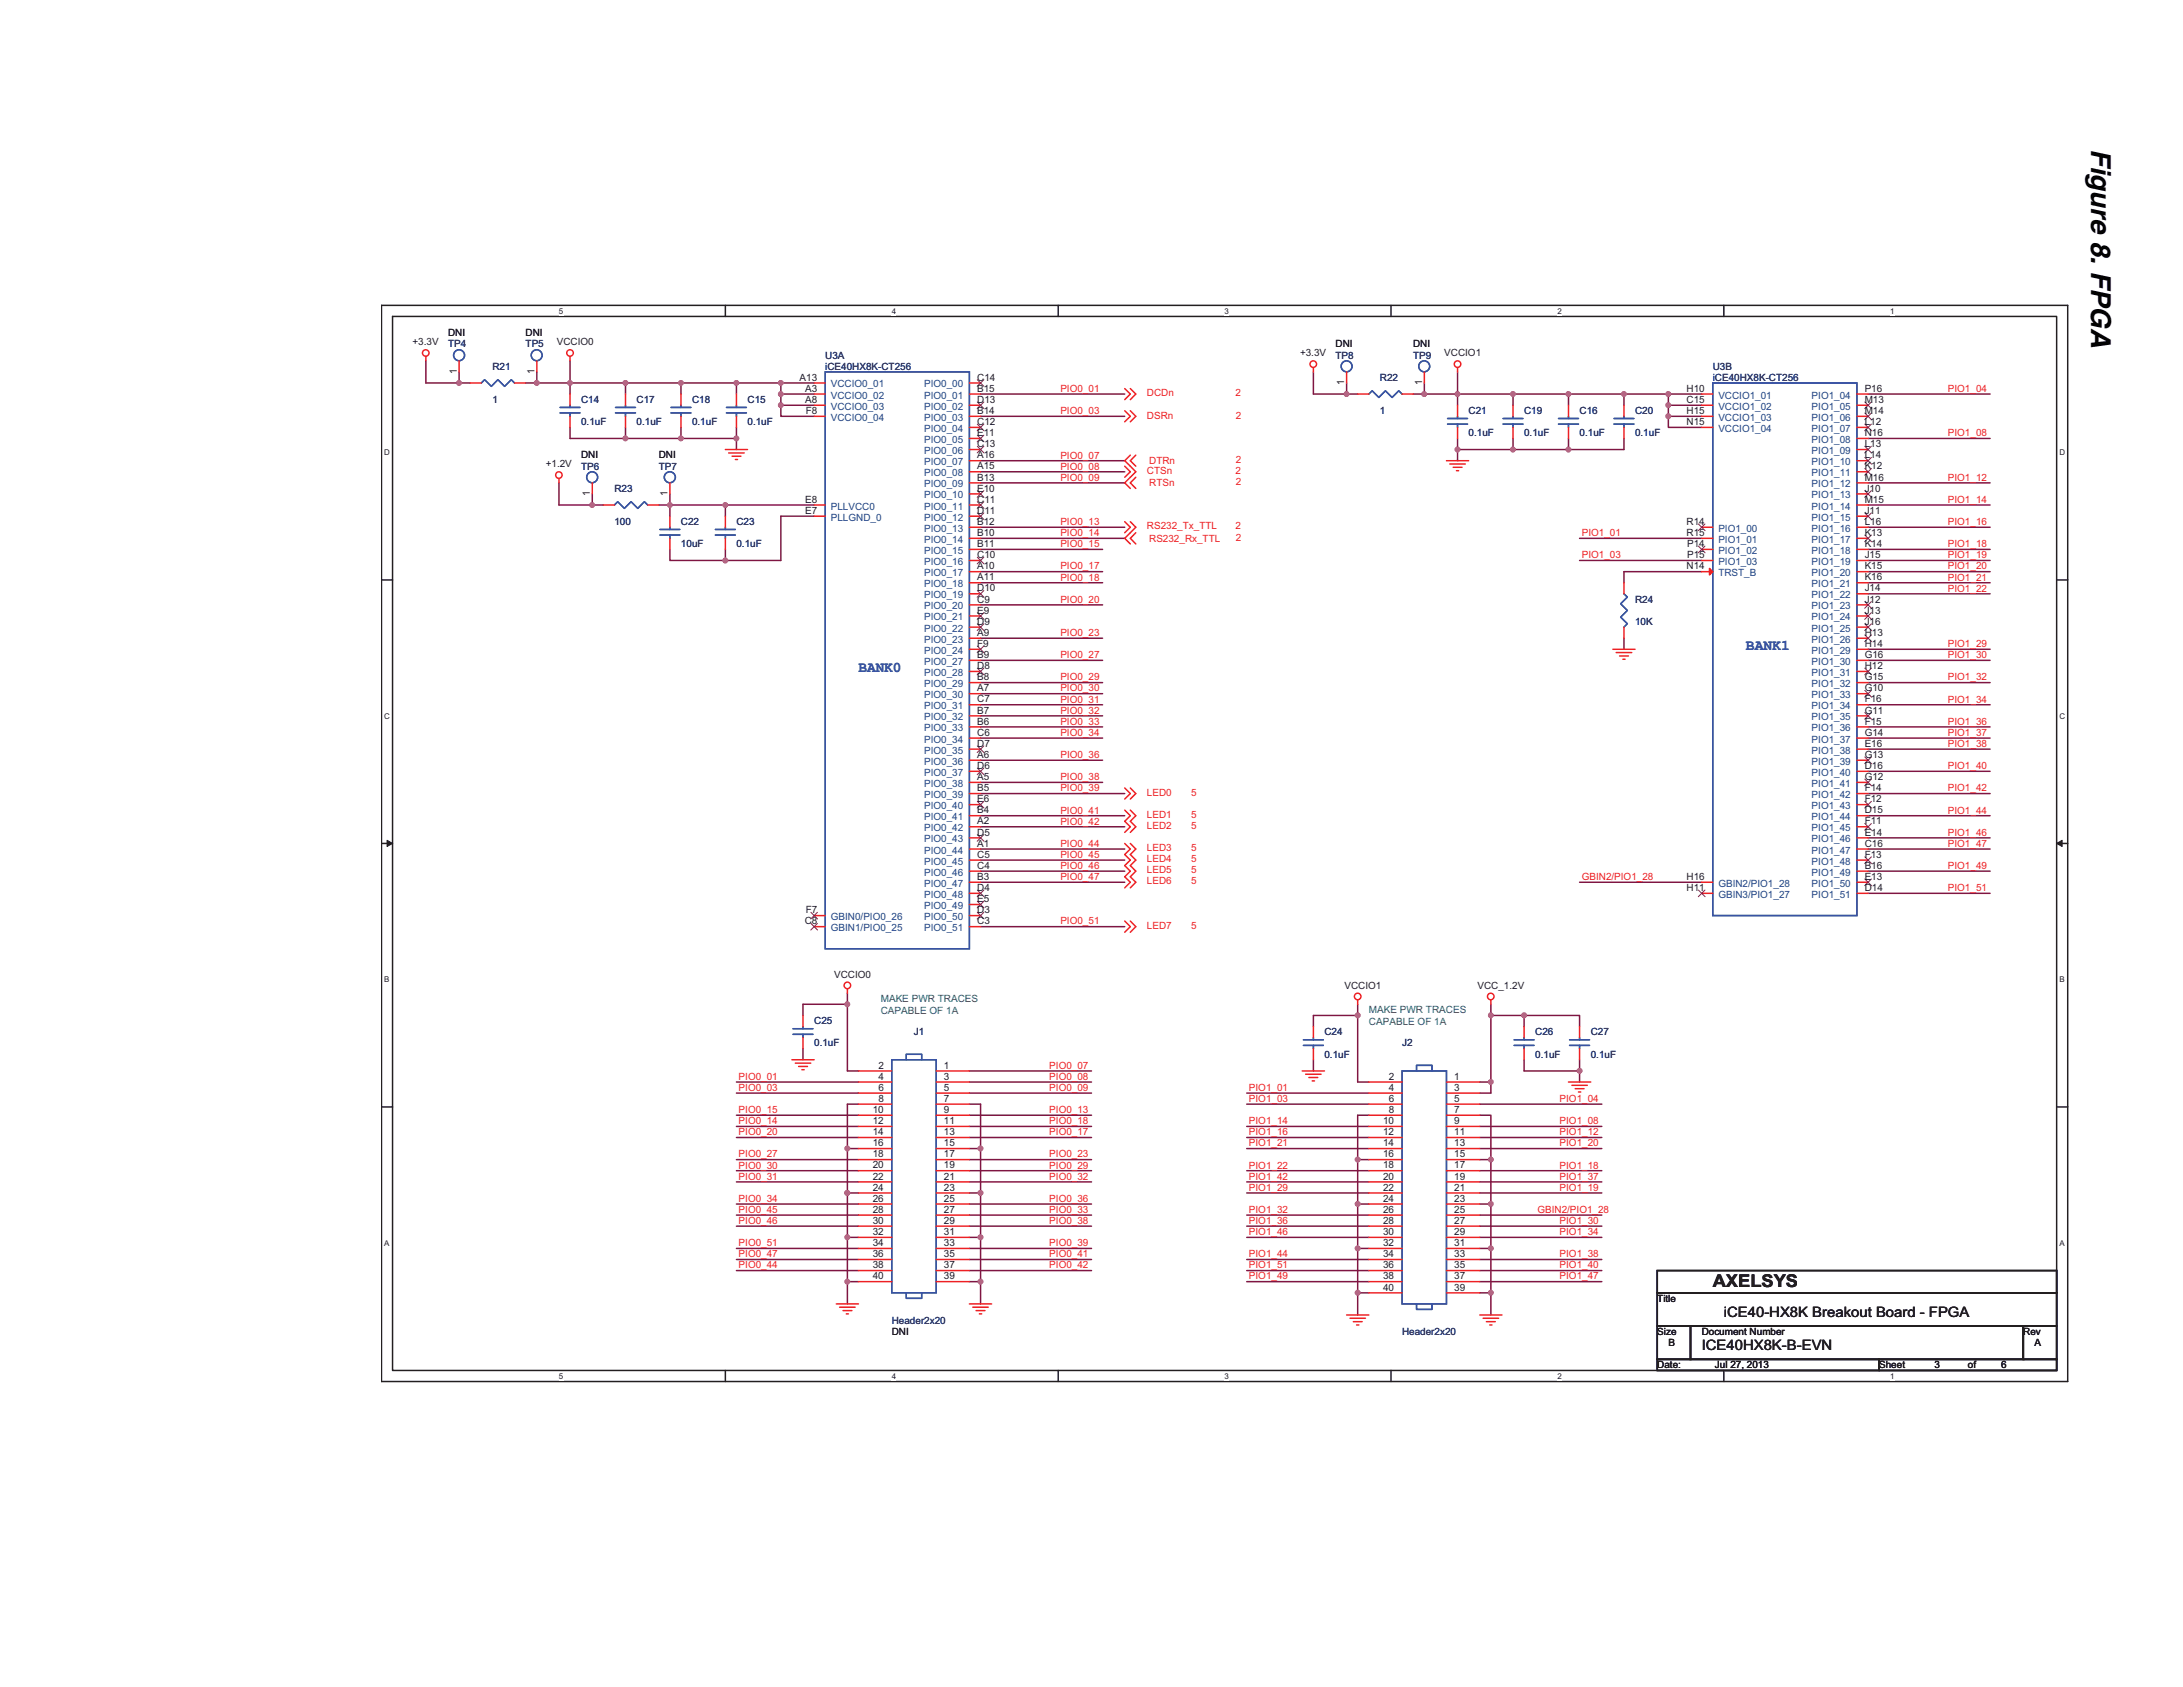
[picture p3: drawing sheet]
<svg xmlns="http://www.w3.org/2000/svg" width="279mm" height="216mm" viewBox="0 0 279 216" stroke-linecap="round" stroke-linejoin="round" font-family="sans-serif">
<defs><g id="words">
<text font-size="3.5" x="267.7" y="19" transform="rotate(90 267.7 19)">Figure 8. FPGA</text>
<text font-size="2.3" fill="#231f20" x="219.2" y="164.7">AXELSYS</text>
<g font-size="1.8" fill="#3953a4">
<text x="223.5" y="83.2">BANK1</text>
<text x="109.9" y="86.1">BANK0</text>
</g>
<g font-size="1.8" fill="#231f20">
<text x="217.8" y="172.8">ICE40HX8K-B-EVN</text>
<text x="220.6" y="168.5">iCE40-HX8K Breakout Board - FPGA</text>
</g>
<g font-size="1.3" fill="#231f20">
<text x="52.8" y="44.2">+3.3V</text>
<text x="57.3" y="43.1">DNI</text>
<text x="58.5" y="47.9" transform="rotate(-90 58.5 47.9)">1</text>
<text x="67.3" y="43.1">DNI</text>
<text x="68.4" y="47.9" transform="rotate(-90 68.4 47.9)">1</text>
<text x="71.3" y="44.2">VCCIO0</text>
<text x="166.4" y="45.6">+3.3V</text>
<text x="170.9" y="44.5">DNI</text>
<text x="180.9" y="44.5">DNI</text>
<text x="184.9" y="45.6">VCCIO1</text>
<text x="102.3" y="48.7">A13</text>
<text x="103.1" y="50.1">A3</text>
<text x="103.1" y="51.6">A8</text>
<text x="103.1" y="53">F8</text>
<text x="125.1" y="51.6">D13</text>
<text x="125.1" y="53">B14</text>
<text x="125.1" y="48.7">C14</text>
<text x="125.1" y="50.1">B15</text>
<text x="172.1" y="49.3" transform="rotate(-90 172.1 49.3)">1</text>
<text x="182" y="49.3" transform="rotate(-90 182 49.3)">1</text>
<text x="215.9" y="53">H15</text>
<text x="215.9" y="50.1">H10</text>
<text x="215.9" y="51.6">C15</text>
<text x="238.7" y="53">M14</text>
<text x="238.7" y="51.6">M13</text>
<text x="238.7" y="50.1">P16</text>
<text x="69.8" y="59.8">+1.2V</text>
<text x="74.4" y="58.7">DNI</text>
<text x="84.3" y="58.7">DNI</text>
<text x="125.1" y="54.4">C12</text>
<text x="125.1" y="55.8">E11</text>
<text x="125.1" y="58.7">A16</text>
<text x="125.1" y="57.2">C13</text>
<text x="215.9" y="54.4">N15</text>
<text x="238.7" y="55.8">N16</text>
<text x="238.7" y="54.4">L12</text>
<text x="238.7" y="57.2">L13</text>
<text x="238.7" y="58.7">L14</text>
<text x="75.5" y="63.5" transform="rotate(-90 75.5 63.5)">1</text>
<text x="85.4" y="63.5" transform="rotate(-90 85.4 63.5)">1</text>
<text x="103.1" y="65.8">E7</text>
<text x="103.1" y="64.3">E8</text>
<text x="125.1" y="61.5">B13</text>
<text x="125.1" y="64.3">C11</text>
<text x="125.1" y="60.1">A15</text>
<text x="125.1" y="65.8">D11</text>
<text x="125.1" y="62.9">E10</text>
<text x="238.7" y="60.1">K12</text>
<text x="238.7" y="65.8">J11</text>
<text x="238.7" y="64.3">M15</text>
<text x="238.7" y="62.9">J10</text>
<text x="238.7" y="61.5">M16</text>
<text x="125.1" y="71.4">C10</text>
<text x="125.1" y="67.2">B12</text>
<text x="125.1" y="68.6">B10</text>
<text x="125.1" y="70">B11</text>
<text x="215.9" y="67.2">R14</text>
<text x="215.9" y="68.6">R15</text>
<text x="215.9" y="71.4">P15</text>
<text x="215.9" y="70">P14</text>
<text x="238.7" y="71.4">J15</text>
<text x="238.7" y="68.6">K13</text>
<text x="238.7" y="67.2">L16</text>
<text x="238.7" y="70">K14</text>
<text x="125.1" y="74.3">A11</text>
<text x="125.1" y="75.7">D10</text>
<text x="125.1" y="77.1">C9</text>
<text x="125.1" y="72.9">A10</text>
<text x="215.9" y="72.9">N14</text>
<text x="238.7" y="74.3">K16</text>
<text x="238.7" y="77.1">J12</text>
<text x="238.7" y="72.9">K15</text>
<text x="238.7" y="75.7">J14</text>
<text x="125.1" y="78.5">E9</text>
<text x="125.1" y="80">D9</text>
<text x="125.1" y="81.4">A9</text>
<text x="125.1" y="82.8">F9</text>
<text x="238.7" y="81.4">H13</text>
<text x="238.7" y="78.5">J13</text>
<text x="238.7" y="80">J16</text>
<text x="238.7" y="82.8">H14</text>
<text x="125.1" y="87.1">B8</text>
<text x="125.1" y="85.6">D8</text>
<text x="125.1" y="84.2">B9</text>
<text x="125.1" y="89.9">C7</text>
<text x="125.1" y="88.5">A7</text>
<text x="238.7" y="87.1">G15</text>
<text x="238.7" y="88.5">G10</text>
<text x="238.7" y="84.2">G16</text>
<text x="238.7" y="89.9">F16</text>
<text x="238.7" y="85.6">H12</text>
<text x="125.1" y="92.7">B6</text>
<text x="125.1" y="95.6">D7</text>
<text x="125.1" y="91.3">B7</text>
<text x="125.1" y="94.2">C6</text>
<text x="238.7" y="92.7">F15</text>
<text x="238.7" y="95.6">E16</text>
<text x="238.7" y="94.2">G14</text>
<text x="238.7" y="91.3">G11</text>
<text x="125.1" y="101.3">B5</text>
<text x="125.1" y="97">A6</text>
<text x="125.1" y="99.8">A5</text>
<text x="125.1" y="98.4">D6</text>
<text x="238.7" y="98.4">D16</text>
<text x="238.7" y="101.3">F14</text>
<text x="238.7" y="97">G13</text>
<text x="238.7" y="99.8">G12</text>
<text x="125.1" y="102.7">E6</text>
<text x="125.1" y="104.1">B4</text>
<text x="125.1" y="105.5">A2</text>
<text x="125.1" y="106.9">D5</text>
<text x="238.7" y="105.5">F11</text>
<text x="238.7" y="104.1">D15</text>
<text x="238.7" y="102.7">F12</text>
<text x="238.7" y="106.9">E14</text>
<text x="125.1" y="108.4">A1</text>
<text x="125.1" y="111.2">C4</text>
<text x="125.1" y="112.6">B3</text>
<text x="125.1" y="109.8">C5</text>
<text x="215.9" y="112.6">H16</text>
<text x="238.7" y="108.4">C16</text>
<text x="238.7" y="111.2">B16</text>
<text x="238.7" y="109.8">F13</text>
<text x="238.7" y="112.6">E13</text>
<text x="103" y="118.3">C8</text>
<text x="103.1" y="116.9">F7</text>
<text x="125.1" y="114">D4</text>
<text x="125.1" y="118.3">C3</text>
<text x="125.1" y="115.5">E5</text>
<text x="125.1" y="116.9">D3</text>
<text x="215.9" y="114">H11</text>
<text x="238.7" y="114">D14</text>
<text x="106.8" y="125.1">VCCIO0</text>
<text x="172.1" y="126.5">VCCIO1</text>
<text x="189.1" y="126.5">VCC_1.2V</text>
<text x="112.4" y="136.8">2</text>
<text x="120.8" y="136.8">1</text>
<text x="111.7" y="142.4">10</text>
<text x="111.7" y="143.9">12</text>
<text x="112.4" y="139.6">6</text>
<text x="112.4" y="141">8</text>
<text x="112.4" y="138.2">4</text>
<text x="120.8" y="139.6">5</text>
<text x="120.8" y="143.9">11</text>
<text x="120.8" y="142.4">9</text>
<text x="120.8" y="141">7</text>
<text x="120.8" y="138.2">3</text>
<text x="177" y="143.9">10</text>
<text x="177.7" y="138.2">2</text>
<text x="177.7" y="141">6</text>
<text x="177.7" y="142.4">8</text>
<text x="177.7" y="139.6">4</text>
<text x="186.1" y="142.4">7</text>
<text x="186.1" y="139.6">3</text>
<text x="186.1" y="138.2">1</text>
<text x="186.1" y="143.9">9</text>
<text x="186.1" y="141">5</text>
<text x="111.7" y="145.3">14</text>
<text x="111.7" y="146.7">16</text>
<text x="111.7" y="148.1">18</text>
<text x="111.7" y="149.5">20</text>
<text x="120.8" y="149.5">19</text>
<text x="120.8" y="148.1">17</text>
<text x="120.8" y="146.7">15</text>
<text x="120.8" y="145.3">13</text>
<text x="177" y="149.5">18</text>
<text x="177" y="145.3">12</text>
<text x="177" y="148.1">16</text>
<text x="177" y="146.7">14</text>
<text x="186.1" y="146.7">13</text>
<text x="186.1" y="149.5">17</text>
<text x="186.1" y="148.1">15</text>
<text x="186.1" y="145.3">11</text>
<text x="111.7" y="152.4">24</text>
<text x="111.7" y="153.8">26</text>
<text x="111.7" y="155.2">28</text>
<text x="111.7" y="151">22</text>
<text x="120.8" y="155.2">27</text>
<text x="120.8" y="153.8">25</text>
<text x="120.8" y="152.4">23</text>
<text x="120.8" y="151">21</text>
<text x="177" y="153.8">24</text>
<text x="177" y="152.4">22</text>
<text x="177" y="151">20</text>
<text x="177" y="155.2">26</text>
<text x="186.1" y="153.8">23</text>
<text x="186.1" y="155.2">25</text>
<text x="186.1" y="152.4">21</text>
<text x="186.1" y="151">19</text>
<text x="111.7" y="160.9">36</text>
<text x="111.7" y="156.6">30</text>
<text x="111.7" y="159.5">34</text>
<text x="111.7" y="158.1">32</text>
<text x="120.8" y="158.1">31</text>
<text x="120.8" y="160.9">35</text>
<text x="120.8" y="159.5">33</text>
<text x="120.8" y="156.6">29</text>
<text x="177" y="156.6">28</text>
<text x="177" y="159.5">32</text>
<text x="177" y="158.1">30</text>
<text x="177" y="160.9">34</text>
<text x="186.1" y="156.6">27</text>
<text x="186.1" y="160.9">33</text>
<text x="186.1" y="158.1">29</text>
<text x="186.1" y="159.5">31</text>
<text x="111.7" y="162.3">38</text>
<text x="111.7" y="163.7">40</text>
<text x="120.8" y="163.7">39</text>
<text x="120.8" y="162.3">37</text>
<text x="177" y="162.3">36</text>
<text x="177" y="163.7">38</text>
<text x="177" y="165.2">40</text>
<text x="186.1" y="165.2">39</text>
<text x="186.1" y="163.7">37</text>
<text x="186.1" y="162.3">35</text>
<text x="212.1" y="166.6">Title</text>
<text x="114.1" y="170.8">DNI</text>
<text x="212.1" y="170.8">Size</text>
<text x="213.5" y="172.3">B</text>
<text x="217.8" y="170.8">Document Number</text>
<text x="259" y="170.8">Rev</text>
<text x="260.4" y="172.3">A</text>
<text x="212.1" y="175.1">Date:</text>
<text x="219.5" y="175.1">Jul 27, 2013</text>
<text x="240.5" y="175.1">Sheet</text>
<text x="247.6" y="175.1">3</text>
<text x="251.9" y="175.1">of</text>
<text x="256.1" y="175.1">6</text>
</g>
<g font-size="1.3" fill="#282973">
<text x="57.3" y="44.5">TP4</text>
<text x="63" y="47.3">R21</text>
<text x="67.3" y="44.5">TP5</text>
<text x="105.6" y="47.3">iCE40HX8K-CT256</text>
<text x="105.6" y="45.9">U3A</text>
<text x="170.9" y="45.9">TP8</text>
<text x="180.9" y="45.9">TP9</text>
<text x="219.2" y="47.3">U3B</text>
<text x="63" y="51.6">1</text>
<text x="74.4" y="51.6">C14</text>
<text x="81.5" y="51.6">C17</text>
<text x="88.6" y="51.6">C18</text>
<text x="95.7" y="51.6">C15</text>
<text x="176.6" y="53">1</text>
<text x="176.6" y="48.7">R22</text>
<text x="188" y="53">C21</text>
<text x="195.1" y="53">C19</text>
<text x="202.2" y="53">C16</text>
<text x="209.3" y="53">C20</text>
<text x="219.2" y="48.7">iCE40HX8K-CT256</text>
<text x="74.4" y="54.4">0.1uF</text>
<text x="81.5" y="54.4">0.1uF</text>
<text x="88.6" y="54.4">0.1uF</text>
<text x="95.7" y="54.4">0.1uF</text>
<text x="188" y="55.8">0.1uF</text>
<text x="195.1" y="55.8">0.1uF</text>
<text x="202.2" y="55.8">0.1uF</text>
<text x="209.3" y="55.8">0.1uF</text>
<text x="74.4" y="60.1">TP6</text>
<text x="78.6" y="62.9">R23</text>
<text x="84.3" y="60.1">TP7</text>
<text x="78.6" y="67.2">100</text>
<text x="87.2" y="67.2">C22</text>
<text x="87.2" y="70">10uF</text>
<text x="94.3" y="67.2">C23</text>
<text x="94.3" y="70">0.1uF</text>
<text x="209.3" y="77.1">R24</text>
<text x="209.3" y="80">10K</text>
<text x="104.2" y="131.1">C25</text>
<text x="104.2" y="133.9">0.1uF</text>
<text x="117" y="132.5">J1</text>
<text x="169.5" y="132.5">C24</text>
<text x="169.5" y="135.3">0.1uF</text>
<text x="179.5" y="133.9">J2</text>
<text x="196.5" y="132.5">C26</text>
<text x="196.5" y="135.3">0.1uF</text>
<text x="203.6" y="132.5">C27</text>
<text x="203.6" y="135.3">0.1uF</text>
<text x="114.1" y="169.4">Header2x20</text>
<text x="179.5" y="170.8">Header2x20</text>
</g>
<g font-size="1.3" fill="#1d437e">
<text x="106.3" y="52.4">VCCIO0_03</text>
<text x="106.3" y="49.6">VCCIO0_01</text>
<text x="106.3" y="53.9">VCCIO0_04</text>
<text x="106.3" y="51">VCCIO0_02</text>
<text x="118.3" y="49.6">PIO0_00</text>
<text x="118.3" y="51">PIO0_01</text>
<text x="118.3" y="52.4">PIO0_02</text>
<text x="118.3" y="53.9">PIO0_03</text>
<text x="219.9" y="52.4">VCCIO1_02</text>
<text x="219.9" y="51">VCCIO1_01</text>
<text x="219.9" y="53.9">VCCIO1_03</text>
<text x="231.9" y="53.9">PIO1_06</text>
<text x="231.9" y="51">PIO1_04</text>
<text x="231.9" y="52.4">PIO1_05</text>
<text x="118.3" y="55.3">PIO0_04</text>
<text x="118.3" y="56.7">PIO0_05</text>
<text x="118.3" y="58.1">PIO0_06</text>
<text x="118.3" y="59.5">PIO0_07</text>
<text x="219.9" y="55.3">VCCIO1_04</text>
<text x="231.9" y="59.5">PIO1_10</text>
<text x="231.9" y="56.7">PIO1_08</text>
<text x="231.9" y="58.1">PIO1_09</text>
<text x="231.9" y="55.3">PIO1_07</text>
<text x="106.3" y="65.2">PLLVCC0</text>
<text x="118.3" y="61">PIO0_08</text>
<text x="118.3" y="62.4">PIO0_09</text>
<text x="118.3" y="63.8">PIO0_10</text>
<text x="118.3" y="65.2">PIO0_11</text>
<text x="231.9" y="62.4">PIO1_12</text>
<text x="231.9" y="65.2">PIO1_14</text>
<text x="231.9" y="61">PIO1_11</text>
<text x="231.9" y="63.8">PIO1_13</text>
<text x="106.3" y="66.6">PLLGND_0</text>
<text x="118.3" y="66.6">PIO0_12</text>
<text x="118.3" y="68.1">PIO0_13</text>
<text x="118.3" y="69.5">PIO0_14</text>
<text x="118.3" y="70.9">PIO0_15</text>
<text x="219.9" y="68.1">PIO1_00</text>
<text x="219.9" y="69.5">PIO1_01</text>
<text x="219.9" y="70.9">PIO1_02</text>
<text x="231.9" y="70.9">PIO1_18</text>
<text x="231.9" y="66.6">PIO1_15</text>
<text x="231.9" y="68.1">PIO1_16</text>
<text x="231.9" y="69.5">PIO1_17</text>
<text x="118.3" y="72.3">PIO0_16</text>
<text x="118.3" y="73.7">PIO0_17</text>
<text x="118.3" y="75.2">PIO0_18</text>
<text x="118.3" y="76.6">PIO0_19</text>
<text x="118.3" y="78">PIO0_20</text>
<text x="219.9" y="73.7">TRST_B</text>
<text x="219.9" y="72.3">PIO1_03</text>
<text x="231.9" y="72.3">PIO1_19</text>
<text x="231.9" y="75.2">PIO1_21</text>
<text x="231.9" y="78">PIO1_23</text>
<text x="231.9" y="73.7">PIO1_20</text>
<text x="231.9" y="76.6">PIO1_22</text>
<text x="118.3" y="79.4">PIO0_21</text>
<text x="118.3" y="80.8">PIO0_22</text>
<text x="118.3" y="82.3">PIO0_23</text>
<text x="118.3" y="83.7">PIO0_24</text>
<text x="231.9" y="80.8">PIO1_25</text>
<text x="231.9" y="82.3">PIO1_26</text>
<text x="231.9" y="83.7">PIO1_29</text>
<text x="231.9" y="79.4">PIO1_24</text>
<text x="118.3" y="86.5">PIO0_28</text>
<text x="118.3" y="85.1">PIO0_27</text>
<text x="118.3" y="87.9">PIO0_29</text>
<text x="118.3" y="89.4">PIO0_30</text>
<text x="231.9" y="86.5">PIO1_31</text>
<text x="231.9" y="85.1">PIO1_30</text>
<text x="231.9" y="87.9">PIO1_32</text>
<text x="231.9" y="89.4">PIO1_33</text>
<text x="118.3" y="90.8">PIO0_31</text>
<text x="118.3" y="92.2">PIO0_32</text>
<text x="118.3" y="93.6">PIO0_33</text>
<text x="118.3" y="95">PIO0_34</text>
<text x="231.9" y="90.8">PIO1_34</text>
<text x="231.9" y="92.2">PIO1_35</text>
<text x="231.9" y="93.6">PIO1_36</text>
<text x="231.9" y="95">PIO1_37</text>
<text x="118.3" y="96.5">PIO0_35</text>
<text x="118.3" y="97.9">PIO0_36</text>
<text x="118.3" y="99.3">PIO0_37</text>
<text x="118.3" y="100.7">PIO0_38</text>
<text x="231.9" y="99.3">PIO1_40</text>
<text x="231.9" y="96.5">PIO1_38</text>
<text x="231.9" y="97.9">PIO1_39</text>
<text x="231.9" y="100.7">PIO1_41</text>
<text x="118.3" y="103.6">PIO0_40</text>
<text x="118.3" y="105">PIO0_41</text>
<text x="118.3" y="106.4">PIO0_42</text>
<text x="118.3" y="107.8">PIO0_43</text>
<text x="118.3" y="102.1">PIO0_39</text>
<text x="231.9" y="102.1">PIO1_42</text>
<text x="231.9" y="105">PIO1_44</text>
<text x="231.9" y="107.8">PIO1_46</text>
<text x="231.9" y="103.6">PIO1_43</text>
<text x="231.9" y="106.4">PIO1_45</text>
<text x="118.3" y="109.2">PIO0_44</text>
<text x="118.3" y="110.7">PIO0_45</text>
<text x="118.3" y="112.1">PIO0_46</text>
<text x="118.3" y="113.5">PIO0_47</text>
<text x="219.9" y="113.5">GBIN2/PIO1_28</text>
<text x="231.9" y="109.2">PIO1_47</text>
<text x="231.9" y="112.1">PIO1_49</text>
<text x="231.9" y="110.7">PIO1_48</text>
<text x="231.9" y="113.5">PIO1_50</text>
<text x="106.3" y="117.8">GBIN0/PIO0_26</text>
<text x="106.3" y="119.2">GBIN1/PIO0_25</text>
<text x="118.3" y="114.9">PIO0_48</text>
<text x="118.3" y="116.3">PIO0_49</text>
<text x="118.3" y="117.8">PIO0_50</text>
<text x="118.3" y="119.2">PIO0_51</text>
<text x="219.9" y="114.9">GBIN3/PIO1_27</text>
<text x="231.9" y="114.9">PIO1_51</text>
</g>
<g font-size="1.3" fill="#ed2024">
<text x="135.7" y="53">PIO0_03</text>
<text x="135.7" y="50.2">PIO0_01</text>
<text x="146.8" y="50.7">DCDn</text>
<text x="146.8" y="53.6">DSRn</text>
<text x="158.2" y="50.7">2</text>
<text x="158.2" y="53.6">2</text>
<text x="249.3" y="50.2">PIO1_04</text>
<text x="135.7" y="58.7">PIO0_07</text>
<text x="147.1" y="59.4">DTRn</text>
<text x="158.2" y="59.2">2</text>
<text x="249.3" y="55.8">PIO1_08</text>
<text x="135.7" y="61.5">PIO0_09</text>
<text x="135.7" y="60.1">PIO0_08</text>
<text x="146.8" y="60.7">CTSn</text>
<text x="147.1" y="62.2">RTSn</text>
<text x="158.2" y="60.7">2</text>
<text x="158.2" y="62.1">2</text>
<text x="249.3" y="61.5">PIO1_12</text>
<text x="249.3" y="64.3">PIO1_14</text>
<text x="135.7" y="67.2">PIO0_13</text>
<text x="135.7" y="70">PIO0_15</text>
<text x="135.7" y="68.6">PIO0_14</text>
<text x="146.8" y="67.8">RS232_Tx_TTL</text>
<text x="147.1" y="69.3">RS232_Rx_TTL</text>
<text x="158.2" y="67.8">2</text>
<text x="158.2" y="69.2">2</text>
<text x="202.4" y="68.6">PIO1_01</text>
<text x="202.4" y="71.4">PIO1_03</text>
<text x="249.3" y="70">PIO1_18</text>
<text x="249.3" y="71.4">PIO1_19</text>
<text x="249.3" y="67.2">PIO1_16</text>
<text x="135.7" y="72.9">PIO0_17</text>
<text x="135.7" y="74.3">PIO0_18</text>
<text x="135.7" y="77.1">PIO0_20</text>
<text x="249.3" y="74.3">PIO1_21</text>
<text x="249.3" y="72.9">PIO1_20</text>
<text x="249.3" y="75.7">PIO1_22</text>
<text x="135.7" y="81.4">PIO0_23</text>
<text x="249.3" y="82.8">PIO1_29</text>
<text x="135.7" y="87.1">PIO0_29</text>
<text x="135.7" y="88.5">PIO0_30</text>
<text x="135.7" y="89.9">PIO0_31</text>
<text x="135.7" y="84.2">PIO0_27</text>
<text x="249.3" y="89.9">PIO1_34</text>
<text x="249.3" y="84.2">PIO1_30</text>
<text x="249.3" y="87.1">PIO1_32</text>
<text x="135.7" y="92.7">PIO0_33</text>
<text x="135.7" y="91.3">PIO0_32</text>
<text x="135.7" y="94.2">PIO0_34</text>
<text x="249.3" y="95.6">PIO1_38</text>
<text x="249.3" y="92.7">PIO1_36</text>
<text x="249.3" y="94.2">PIO1_37</text>
<text x="135.7" y="99.8">PIO0_38</text>
<text x="135.7" y="101.3">PIO0_39</text>
<text x="135.7" y="97">PIO0_36</text>
<text x="146.8" y="101.8">LED0</text>
<text x="152.5" y="101.8">5</text>
<text x="249.3" y="98.4">PIO1_40</text>
<text x="249.3" y="101.3">PIO1_42</text>
<text x="135.7" y="104.1">PIO0_41</text>
<text x="135.7" y="105.5">PIO0_42</text>
<text x="146.8" y="104.7">LED1</text>
<text x="146.8" y="106.1">LED2</text>
<text x="152.5" y="104.7">5</text>
<text x="152.5" y="106.1">5</text>
<text x="249.3" y="106.9">PIO1_46</text>
<text x="249.3" y="104.1">PIO1_44</text>
<text x="135.7" y="108.4">PIO0_44</text>
<text x="135.7" y="112.6">PIO0_47</text>
<text x="135.7" y="109.8">PIO0_45</text>
<text x="135.7" y="111.2">PIO0_46</text>
<text x="146.8" y="111.8">LED5</text>
<text x="146.8" y="110.4">LED4</text>
<text x="146.8" y="113.2">LED6</text>
<text x="146.8" y="108.9">LED3</text>
<text x="152.5" y="111.8">5</text>
<text x="152.5" y="110.4">5</text>
<text x="152.5" y="113.2">5</text>
<text x="152.5" y="108.9">5</text>
<text x="202.4" y="112.6">GBIN2/PIO1_28</text>
<text x="249.3" y="108.4">PIO1_47</text>
<text x="249.3" y="111.2">PIO1_49</text>
<text x="135.7" y="118.3">PIO0_51</text>
<text x="146.8" y="118.9">LED7</text>
<text x="152.5" y="118.9">5</text>
<text x="249.3" y="114">PIO1_51</text>
<text x="134.3" y="136.8">PIO0_07</text>
<text x="94.5" y="138.2">PIO0_01</text>
<text x="94.5" y="139.6">PIO0_03</text>
<text x="94.5" y="142.4">PIO0_15</text>
<text x="94.5" y="143.9">PIO0_14</text>
<text x="134.3" y="142.4">PIO0_13</text>
<text x="134.3" y="139.6">PIO0_09</text>
<text x="134.3" y="138.2">PIO0_08</text>
<text x="134.3" y="143.9">PIO0_18</text>
<text x="159.8" y="141">PIO1_03</text>
<text x="159.8" y="139.6">PIO1_01</text>
<text x="159.8" y="143.9">PIO1_14</text>
<text x="199.6" y="141">PIO1_04</text>
<text x="199.6" y="143.9">PIO1_08</text>
<text x="94.5" y="148.1">PIO0_27</text>
<text x="94.5" y="149.5">PIO0_30</text>
<text x="94.5" y="145.3">PIO0_20</text>
<text x="134.3" y="145.3">PIO0_17</text>
<text x="134.3" y="148.1">PIO0_23</text>
<text x="134.3" y="149.5">PIO0_29</text>
<text x="159.8" y="146.7">PIO1_21</text>
<text x="159.8" y="145.3">PIO1_16</text>
<text x="159.8" y="149.5">PIO1_22</text>
<text x="199.6" y="146.7">PIO1_20</text>
<text x="199.6" y="149.5">PIO1_18</text>
<text x="199.6" y="145.3">PIO1_12</text>
<text x="94.5" y="151">PIO0_31</text>
<text x="94.5" y="153.8">PIO0_34</text>
<text x="94.5" y="155.2">PIO0_45</text>
<text x="134.3" y="151">PIO0_32</text>
<text x="134.3" y="155.2">PIO0_33</text>
<text x="134.3" y="153.8">PIO0_36</text>
<text x="159.8" y="151">PIO1_42</text>
<text x="159.8" y="152.4">PIO1_29</text>
<text x="159.8" y="155.2">PIO1_32</text>
<text x="196.8" y="155.2">GBIN2/PIO1_28</text>
<text x="199.6" y="151">PIO1_37</text>
<text x="199.6" y="152.4">PIO1_19</text>
<text x="94.5" y="156.6">PIO0_46</text>
<text x="94.5" y="159.5">PIO0_51</text>
<text x="94.5" y="160.9">PIO0_47</text>
<text x="134.3" y="160.9">PIO0_41</text>
<text x="134.3" y="156.6">PIO0_38</text>
<text x="134.3" y="159.5">PIO0_39</text>
<text x="159.8" y="160.9">PIO1_44</text>
<text x="159.8" y="156.6">PIO1_36</text>
<text x="159.8" y="158.1">PIO1_46</text>
<text x="199.6" y="156.6">PIO1_30</text>
<text x="199.6" y="158.1">PIO1_34</text>
<text x="199.6" y="160.9">PIO1_38</text>
<text x="94.5" y="162.3">PIO0_44</text>
<text x="134.3" y="162.3">PIO0_42</text>
<text x="159.8" y="162.3">PIO1_51</text>
<text x="159.8" y="163.7">PIO1_49</text>
<text x="199.6" y="163.7">PIO1_47</text>
<text x="199.6" y="162.3">PIO1_40</text>
</g>
<g font-size="1.3" fill="#098140">
<text x="112.7" y="128.2">MAKE PWR TRACES</text>
<text x="112.7" y="129.7">CAPABLE OF 1A</text>
<text x="175.2" y="129.7">MAKE PWR TRACES</text>
<text x="175.2" y="131.1">CAPABLE OF 1A</text>
</g>
<g font-size="1" fill="#231f20">
<text x="71.5" y="40.2">5</text>
<text x="114.1" y="40.2">4</text>
<text x="156.7" y="40.2">3</text>
<text x="199.3" y="40.2">2</text>
<text x="241.9" y="40.2">1</text>
<text x="49.2" y="58.3">D</text>
<text x="263.6" y="58.3">D</text>
<text x="49.2" y="92">C</text>
<text x="263.6" y="92">C</text>
<text x="49.2" y="125.7">B</text>
<text x="263.6" y="125.7">B</text>
<text x="49.2" y="159.4">A</text>
<text x="263.6" y="159.4">A</text>
<text x="71.5" y="176.5">5</text>
<text x="114.1" y="176.5">4</text>
<text x="156.7" y="176.5">3</text>
<text x="199.3" y="176.5">2</text>
<text x="241.9" y="176.5">1</text>
</g>
</g></defs>
<path d="M48.8 39.1h215.8v137.7h-215.8zM50.2 40.5h213v134.9h-213z" fill="none" stroke="#231f20" stroke-width=".19"/>
<g fill="#fff">
<path d="M71.5 39.2h.6v1.2h-.6z"/>
<path d="M71.5 175.5h.6v1.2h-.6z"/>
</g>
<path d="M92.8 39.1v1.4M92.8 175.4v1.4" fill="none" stroke="#231f20" stroke-width=".19"/>
<g fill="#fff">
<path d="M114.1 39.2h.6v1.2h-.6z"/>
<path d="M114.1 175.5h.6v1.2h-.6z"/>
</g>
<path d="M135.4 39.1v1.4M135.4 175.4v1.4" fill="none" stroke="#231f20" stroke-width=".19"/>
<g fill="#fff">
<path d="M156.7 39.2h.6v1.2h-.6z"/>
<path d="M156.7 175.5h.6v1.2h-.6z"/>
</g>
<path d="M178 39.1v1.4M178 175.4v1.4" fill="none" stroke="#231f20" stroke-width=".19"/>
<g fill="#fff">
<path d="M199.3 39.2h.6v1.2h-.6z"/>
<path d="M199.3 175.5h.6v1.2h-.6z"/>
</g>
<path d="M220.6 39.1v1.4M220.6 175.4v1.4" fill="none" stroke="#231f20" stroke-width=".19"/>
<g fill="#fff">
<path d="M241.9 39.2h.6v1.2h-.6z"/>
<path d="M241.9 175.5h.6v1.2h-.6z"/>
<path d="M49.2 57.4h.7v1.1h-.7z"/>
<path d="M263.6 57.4h.7v1.1h-.7z"/>
<path d="M49.2 91.1h.7v1.1h-.7z"/>
<path d="M263.6 91.1h.7v1.1h-.7z"/>
</g>
<path d="M48.8 74.2h1.4M263.2 74.2h1.4" fill="none" stroke="#231f20" stroke-width=".19"/>
<g fill="#fff">
<path d="M49.2 124.8h.7v1.1h-.7z"/>
<path d="M263.6 124.8h.7v1.1h-.7z"/>
</g>
<path d="M48.8 107.9h1.4M263.2 107.9h1.4" fill="none" stroke="#231f20" stroke-width=".19"/>
<path d="M49.5 107.5l.7 .4-.7 .4z" fill="#231f20"/>
<path d="M49.5 107.5l.7 .4-.7 .4z" fill="none" stroke="#231f20" stroke-width=".13"/>
<path d="M263.2 107.9l.7-.4v.8z" fill="#231f20"/>
<path d="M263.2 107.9l.7-.4v.8z" fill="none" stroke="#231f20" stroke-width=".13"/>
<g fill="#fff">
<path d="M49.2 158.5h.7v1.2h-.7z"/>
<path d="M263.6 158.5h.7v1.2h-.7z"/>
</g>
<path d="M48.8 141.7h1.4M263.2 141.7h1.4" fill="none" stroke="#231f20" stroke-width=".19"/>
<path d="M186.5 51.9v-1.5h7.1v1.5" fill="none" stroke="#7f1542" stroke-width=".19"/>
<circle cx="186.5" cy="50.4" r=".28" fill="#b9529f"/>
<circle cx="186.5" cy="50.4" r=".28" fill="none" stroke="#b9529f" stroke-width=".19"/>
<path d="M186.5 57.5v1.5" fill="none" stroke="#7f1542" stroke-width=".19"/>
<circle cx="186.5" cy="57.5" r=".28" fill="#b9529f"/>
<circle cx="186.5" cy="57.5" r=".28" fill="none" stroke="#b9529f" stroke-width=".19"/>
<path d="M73 49h7.1v1.4M193.6 56.1v1.4h-7.1" fill="none" stroke="#7f1542" stroke-width=".19"/>
<circle cx="80" cy="49" r=".28" fill="#b9529f"/>
<circle cx="80" cy="49" r=".28" fill="none" stroke="#b9529f" stroke-width=".19"/>
<circle cx="72.9" cy="49" r=".28" fill="#b9529f"/>
<circle cx="72.9" cy="49" r=".28" fill="none" stroke="#b9529f" stroke-width=".19"/>
<path d="M73 49v1.4M94.3 56.1v1.4" fill="none" stroke="#7f1542" stroke-width=".19"/>
<circle cx="94.2" cy="56.1" r=".28" fill="#b9529f"/>
<circle cx="94.2" cy="56.1" r=".28" fill="none" stroke="#b9529f" stroke-width=".19"/>
<path d="M73 46.2v2.8M73 54.7v1.4M80.1 54.7v1.4M94.3 49h5.6M186.5 47.6v2.8M186.5 56.1v1.4M207.8 73.2v1.4M207.8 81.7v1.4" fill="none" stroke="#7f1542" stroke-width=".19"/>
<circle cx="94.2" cy="49" r=".28" fill="#b9529f"/>
<circle cx="94.2" cy="49" r=".28" fill="none" stroke="#b9529f" stroke-width=".19"/>
<path d="M99.9 51.9v1.4h4.3" fill="none" stroke="#7f1542" stroke-width=".19"/>
<circle cx="99.9" cy="51.8" r=".28" fill="#b9529f"/>
<circle cx="99.9" cy="51.8" r=".28" fill="none" stroke="#b9529f" stroke-width=".19"/>
<path d="M104.2 49h-4.3v1.4h4.3" fill="none" stroke="#7f1542" stroke-width=".19"/>
<circle cx="99.9" cy="49" r=".28" fill="#b9529f"/>
<circle cx="99.9" cy="49" r=".28" fill="none" stroke="#b9529f" stroke-width=".19"/>
<path d="M99.9 50.4v1.5h4.3" fill="none" stroke="#7f1542" stroke-width=".19"/>
<circle cx="99.9" cy="50.4" r=".28" fill="#b9529f"/>
<circle cx="99.9" cy="50.4" r=".28" fill="none" stroke="#b9529f" stroke-width=".19"/>
<path d="M207.8 50.4h5.7" fill="none" stroke="#7f1542" stroke-width=".19"/>
<circle cx="213.5" cy="50.4" r=".28" fill="#b9529f"/>
<circle cx="213.5" cy="50.4" r=".28" fill="none" stroke="#b9529f" stroke-width=".19"/>
<circle cx="207.8" cy="50.4" r=".28" fill="#b9529f"/>
<circle cx="207.8" cy="50.4" r=".28" fill="none" stroke="#b9529f" stroke-width=".19"/>
<path d="M213.5 53.3v1.4h4.3M213.5 51.9h4.3M213.5 50.4h4.3" fill="none" stroke="#7f1542" stroke-width=".19"/>
<circle cx="213.5" cy="51.8" r=".28" fill="#b9529f"/>
<circle cx="213.5" cy="51.8" r=".28" fill="none" stroke="#b9529f" stroke-width=".19"/>
<path d="M213.5 50.4v1.5M213.5 53.3h4.3" fill="none" stroke="#7f1542" stroke-width=".19"/>
<circle cx="213.5" cy="53.3" r=".28" fill="#b9529f"/>
<circle cx="213.5" cy="53.3" r=".28" fill="none" stroke="#b9529f" stroke-width=".19"/>
<path d="M213.5 51.9v1.4M85.7 70.3v1.4h7.1M85.7 64.6v1.5M207.8 73.2h10" fill="none" stroke="#7f1542" stroke-width=".19"/>
<circle cx="85.7" cy="64.6" r=".28" fill="#b9529f"/>
<circle cx="85.7" cy="64.6" r=".28" fill="none" stroke="#b9529f" stroke-width=".19"/>
<path d="M75.8 64.6h1.4M84.3 64.6h8.5" fill="none" stroke="#7f1542" stroke-width=".19"/>
<circle cx="75.8" cy="64.6" r=".28" fill="#b9529f"/>
<circle cx="75.8" cy="64.6" r=".28" fill="none" stroke="#b9529f" stroke-width=".19"/>
<path d="M71.5 61.8v2.8M92.8 70.3v1.4h7.1" fill="none" stroke="#7f1542" stroke-width=".19"/>
<circle cx="92.8" cy="71.7" r=".28" fill="#b9529f"/>
<circle cx="92.8" cy="71.7" r=".28" fill="none" stroke="#b9529f" stroke-width=".19"/>
<path d="M104.2 64.6h-11.4v1.5" fill="none" stroke="#7f1542" stroke-width=".19"/>
<circle cx="92.8" cy="64.6" r=".28" fill="#b9529f"/>
<circle cx="92.8" cy="64.6" r=".28" fill="none" stroke="#b9529f" stroke-width=".19"/>
<path d="M87.2 54.7v1.4h7.1M104.2 66.1h-4.3v5.6" fill="none" stroke="#7f1542" stroke-width=".19"/>
<circle cx="87.1" cy="56.1" r=".28" fill="#b9529f"/>
<circle cx="87.1" cy="56.1" r=".28" fill="none" stroke="#b9529f" stroke-width=".19"/>
<path d="M87.2 50.4v-1.4h7.1v1.4M94.3 54.7v1.4" fill="none" stroke="#7f1542" stroke-width=".19"/>
<circle cx="87.1" cy="49" r=".28" fill="#b9529f"/>
<circle cx="87.1" cy="49" r=".28" fill="none" stroke="#b9529f" stroke-width=".19"/>
<path d="M80.1 49h7.1M207.8 56.1v1.4h-7.1" fill="none" stroke="#7f1542" stroke-width=".19"/>
<circle cx="200.7" cy="57.5" r=".28" fill="#b9529f"/>
<circle cx="200.7" cy="57.5" r=".28" fill="none" stroke="#b9529f" stroke-width=".19"/>
<path d="M200.7 56.1v1.4h-7.1" fill="none" stroke="#7f1542" stroke-width=".19"/>
<circle cx="193.6" cy="57.5" r=".28" fill="#b9529f"/>
<circle cx="193.6" cy="57.5" r=".28" fill="none" stroke="#b9529f" stroke-width=".19"/>
<path d="M193.6 50.4h7.1v1.5" fill="none" stroke="#7f1542" stroke-width=".19"/>
<circle cx="193.6" cy="50.4" r=".28" fill="#b9529f"/>
<circle cx="193.6" cy="50.4" r=".28" fill="none" stroke="#b9529f" stroke-width=".19"/>
<path d="M200.7 50.4h7.1v1.5" fill="none" stroke="#7f1542" stroke-width=".19"/>
<circle cx="200.7" cy="50.4" r=".28" fill="#b9529f"/>
<circle cx="200.7" cy="50.4" r=".28" fill="none" stroke="#b9529f" stroke-width=".19"/>
<g fill="none" stroke="#7f1542" stroke-width=".19">
<path d="M54.5 46.2v2.8M58.8 49h1.4M68.7 49h4.3M125.5 50.4h18.5M125.5 53.3h18.5M125.5 59h18.5M168.1 47.6v2.8M172.4 50.4h1.4M125.5 70.3h15.6M125.5 73.2h15.6M125.5 74.6h15.6M125.5 60.4h18.5"/>
<path d="M125.5 61.8h18.5M125.5 67.5h18.5M125.5 68.9h18.5M125.5 81.7h15.6M125.5 84.5h15.6M125.5 87.4h15.6M125.5 88.8h15.6M125.5 90.2h15.6M125.5 91.6h15.6M125.5 93h15.6M125.5 94.5h15.6M125.5 97.3h15.6"/>
<path d="M125.5 100.1h15.6M125.5 101.6h18.5M125.5 104.4h18.5M125.5 105.8h18.5M125.5 108.7h18.5M125.5 110.1h18.5M125.5 111.5h18.5M125.5 112.9h18.5M125.5 118.6h18.5"/>
</g>
<circle cx="68.7" cy="49" r=".28" fill="#b9529f"/>
<circle cx="68.7" cy="49" r=".28" fill="none" stroke="#b9529f" stroke-width=".19"/>
<path d="M182.3 50.4h4.2" fill="none" stroke="#7f1542" stroke-width=".19"/>
<circle cx="182.3" cy="50.4" r=".28" fill="#b9529f"/>
<circle cx="182.3" cy="50.4" r=".28" fill="none" stroke="#b9529f" stroke-width=".19"/>
<path d="M108.5 128.5v8.6h1.4M108.5 147v5.7M108.5 147h1.4M109.9 141.3h-1.4v5.7" fill="none" stroke="#7f1542" stroke-width=".19"/>
<circle cx="108.4" cy="147" r=".28" fill="#b9529f"/>
<circle cx="108.4" cy="147" r=".28" fill="none" stroke="#b9529f" stroke-width=".19"/>
<path d="M108.5 152.7h1.4" fill="none" stroke="#7f1542" stroke-width=".19"/>
<circle cx="108.4" cy="152.7" r=".28" fill="#b9529f"/>
<circle cx="108.4" cy="152.7" r=".28" fill="none" stroke="#b9529f" stroke-width=".19"/>
<path d="M108.5 152.7v5.7" fill="none" stroke="#7f1542" stroke-width=".19"/>
<circle cx="108.4" cy="152.7" r=".28" fill="#b9529f"/>
<circle cx="108.4" cy="152.7" r=".28" fill="none" stroke="#b9529f" stroke-width=".19"/>
<path d="M109.9 158.4h-1.4v5.6" fill="none" stroke="#7f1542" stroke-width=".19"/>
<circle cx="108.4" cy="158.3" r=".28" fill="#b9529f"/>
<circle cx="108.4" cy="158.3" r=".28" fill="none" stroke="#b9529f" stroke-width=".19"/>
<path d="M109.9 164h-1.4v2.9" fill="none" stroke="#7f1542" stroke-width=".19"/>
<circle cx="108.4" cy="164" r=".28" fill="#b9529f"/>
<circle cx="108.4" cy="164" r=".28" fill="none" stroke="#b9529f" stroke-width=".19"/>
<path d="M125.5 164v2.9" fill="none" stroke="#7f1542" stroke-width=".19"/>
<circle cx="125.5" cy="164" r=".28" fill="#b9529f"/>
<circle cx="125.5" cy="164" r=".28" fill="none" stroke="#b9529f" stroke-width=".19"/>
<path d="M124.1 141.3h1.4v5.7M124.1 147h1.4M125.5 147v5.7h-1.4" fill="none" stroke="#7f1542" stroke-width=".19"/>
<circle cx="125.5" cy="147" r=".28" fill="#b9529f"/>
<circle cx="125.5" cy="147" r=".28" fill="none" stroke="#b9529f" stroke-width=".19"/>
<path d="M125.5 152.7v5.7h-1.4" fill="none" stroke="#7f1542" stroke-width=".19"/>
<circle cx="125.5" cy="152.7" r=".28" fill="#b9529f"/>
<circle cx="125.5" cy="152.7" r=".28" fill="none" stroke="#b9529f" stroke-width=".19"/>
<path d="M125.5 158.4v5.6h-1.4" fill="none" stroke="#7f1542" stroke-width=".19"/>
<circle cx="125.5" cy="158.3" r=".28" fill="#b9529f"/>
<circle cx="125.5" cy="158.3" r=".28" fill="none" stroke="#b9529f" stroke-width=".19"/>
<g fill="none" stroke="#7f1542" stroke-width=".19">
<path d="M80.1 56.1h7.1M94.3 138.5h15.6M94.3 139.9h15.6M102.8 134.2v1.4M124.1 137.1h15.6M124.1 138.5h15.6M124.1 139.9h15.6M94.3 142.7h15.6M94.3 144.2h15.6M94.3 145.6h15.6M94.3 148.4h15.6M94.3 149.8h15.6"/>
<path d="M94.3 151.3h15.6M94.3 154.1h15.6M94.3 155.5h15.6M94.3 156.9h15.6M94.3 159.8h15.6M124.1 142.7h15.6M124.1 144.2h15.6M124.1 145.6h15.6M124.1 148.4h15.6M124.1 149.8h15.6M124.1 151.3h15.6M124.1 154.1h15.6"/>
<path d="M124.1 155.5h15.6M124.1 156.9h15.6M124.1 159.8h15.6M94.3 161.2h15.6M94.3 162.6h15.6M124.1 161.2h15.6M124.1 162.6h15.6"/>
</g>
<circle cx="80" cy="56.1" r=".28" fill="#b9529f"/>
<circle cx="80" cy="56.1" r=".28" fill="none" stroke="#b9529f" stroke-width=".19"/>
<path d="M108.5 128.5h-5.7v1.5" fill="none" stroke="#7f1542" stroke-width=".19"/>
<circle cx="108.4" cy="128.5" r=".28" fill="#b9529f"/>
<circle cx="108.4" cy="128.5" r=".28" fill="none" stroke="#b9529f" stroke-width=".19"/>
<path d="M168.1 131.4v-1.4h5.7v8.5h1.4M168.1 135.6v1.5" fill="none" stroke="#7f1542" stroke-width=".19"/>
<circle cx="173.8" cy="129.9" r=".28" fill="#b9529f"/>
<circle cx="173.8" cy="129.9" r=".28" fill="none" stroke="#b9529f" stroke-width=".19"/>
<path d="M173.8 128.5v1.5M202.2 137.1v1.4" fill="none" stroke="#7f1542" stroke-width=".19"/>
<circle cx="202.2" cy="137" r=".28" fill="#b9529f"/>
<circle cx="202.2" cy="137" r=".28" fill="none" stroke="#b9529f" stroke-width=".19"/>
<path d="M190.8 138.5v1.4h-1.4" fill="none" stroke="#7f1542" stroke-width=".19"/>
<circle cx="190.8" cy="138.5" r=".28" fill="#b9529f"/>
<circle cx="190.8" cy="138.5" r=".28" fill="none" stroke="#b9529f" stroke-width=".19"/>
<path d="M195.1 131.4v-1.4h-4.3v8.5h-1.4" fill="none" stroke="#7f1542" stroke-width=".19"/>
<circle cx="195.1" cy="129.9" r=".28" fill="#b9529f"/>
<circle cx="195.1" cy="129.9" r=".28" fill="none" stroke="#b9529f" stroke-width=".19"/>
<circle cx="190.8" cy="129.9" r=".28" fill="#b9529f"/>
<circle cx="190.8" cy="129.9" r=".28" fill="none" stroke="#b9529f" stroke-width=".19"/>
<g fill="none" stroke="#7f1542" stroke-width=".19">
<path d="M239.1 56.1h15.6M239.1 50.4h15.6M202.2 68.9h15.6M202.2 71.7h15.6M239.1 61.8h15.6M239.1 71.7h15.6M239.1 70.3h15.6M239.1 67.5h15.6M239.1 64.6h15.6M239.1 76h15.6M239.1 74.6h15.6M239.1 73.2h15.6"/>
<path d="M239.1 84.5h15.6M239.1 83.1h15.6M239.1 87.4h15.6M239.1 90.2h15.6M239.1 98.7h15.6M239.1 95.9h15.6M239.1 94.5h15.6M239.1 93h15.6M202.2 112.9h15.6M239.1 104.4h15.6M239.1 101.6h15.6M239.1 111.5h15.6"/>
<path d="M239.1 108.7h15.6M239.1 114.3h15.6M108.5 127.1v1.4M159.6 139.9h15.6M190.8 128.5v1.5M195.1 130h7.1v1.4M195.1 135.6v1.5h7.1v-1.5M159.6 141.3h15.6M189.4 141.3h15.6M173.8 165.5v2.8"/>
</g>
<circle cx="173.8" cy="165.4" r=".28" fill="#b9529f"/>
<circle cx="173.8" cy="165.4" r=".28" fill="none" stroke="#b9529f" stroke-width=".19"/>
<path d="M173.8 148.4v5.7h1.4M175.2 142.7h-1.4v5.7h1.4" fill="none" stroke="#7f1542" stroke-width=".19"/>
<circle cx="173.8" cy="148.4" r=".28" fill="#b9529f"/>
<circle cx="173.8" cy="148.4" r=".28" fill="none" stroke="#b9529f" stroke-width=".19"/>
<path d="M173.8 154.1v5.7h1.4" fill="none" stroke="#7f1542" stroke-width=".19"/>
<circle cx="173.8" cy="154.1" r=".28" fill="#b9529f"/>
<circle cx="173.8" cy="154.1" r=".28" fill="none" stroke="#b9529f" stroke-width=".19"/>
<path d="M173.8 159.8v5.7h1.4" fill="none" stroke="#7f1542" stroke-width=".19"/>
<circle cx="173.8" cy="159.8" r=".28" fill="#b9529f"/>
<circle cx="173.8" cy="159.8" r=".28" fill="none" stroke="#b9529f" stroke-width=".19"/>
<path d="M189.4 142.7h1.4v5.7" fill="none" stroke="#7f1542" stroke-width=".19"/>
<circle cx="190.8" cy="148.4" r=".28" fill="#b9529f"/>
<circle cx="190.8" cy="148.4" r=".28" fill="none" stroke="#b9529f" stroke-width=".19"/>
<path d="M189.4 148.4h1.4v5.7" fill="none" stroke="#7f1542" stroke-width=".19"/>
<circle cx="190.8" cy="154.1" r=".28" fill="#b9529f"/>
<circle cx="190.8" cy="154.1" r=".28" fill="none" stroke="#b9529f" stroke-width=".19"/>
<path d="M189.4 154.1h1.4v5.7" fill="none" stroke="#7f1542" stroke-width=".19"/>
<circle cx="190.8" cy="159.8" r=".28" fill="#b9529f"/>
<circle cx="190.8" cy="159.8" r=".28" fill="none" stroke="#b9529f" stroke-width=".19"/>
<path d="M189.4 159.8h1.4v5.7" fill="none" stroke="#7f1542" stroke-width=".19"/>
<circle cx="190.8" cy="165.4" r=".28" fill="#b9529f"/>
<circle cx="190.8" cy="165.4" r=".28" fill="none" stroke="#b9529f" stroke-width=".19"/>
<g fill="none" stroke="#7f1542" stroke-width=".19">
<path d="M58.8 47.6v1.4M125.5 77.4h15.6M239.1 107.2h15.6M159.6 144.2h15.6M159.6 147h15.6M159.6 145.6h15.6M159.6 149.8h15.6M159.6 151.3h15.6M159.6 152.7h15.6M159.6 155.5h15.6M159.6 156.9h15.6M159.6 158.4h15.6"/>
<path d="M189.4 145.6h15.6M189.4 147h15.6M189.4 151.3h15.6M189.4 149.8h15.6M189.4 152.7h15.6M189.4 155.5h15.6M189.4 158.4h15.6M189.4 156.9h15.6M189.4 144.2h15.6M159.6 162.6h15.6M159.6 161.2h15.6M159.6 164h15.6"/>
<path d="M189.4 164h15.6M189.4 162.6h15.6M189.4 161.2h15.6M189.4 165.5h1.4v2.8"/>
</g>
<circle cx="58.7" cy="49" r=".28" fill="#b9529f"/>
<circle cx="58.7" cy="49" r=".28" fill="none" stroke="#b9529f" stroke-width=".19"/>
<path d="M54.5 49h4.3M68.7 47.6v1.4h-1.4M73 56.1h7.1M172.4 49v1.4M182.3 49v1.4h-1.4M75.8 63.2v1.4h-4.3M85.7 63.2v1.4" fill="none" stroke="#7f1542" stroke-width=".19"/>
<circle cx="172.3" cy="50.4" r=".28" fill="#b9529f"/>
<circle cx="172.3" cy="50.4" r=".28" fill="none" stroke="#b9529f" stroke-width=".19"/>
<path d="M168.1 50.4h4.3" fill="none" stroke="#7f1542" stroke-width=".19"/>
<g fill="none" stroke="#ed2024" stroke-width=".19">
<path d="M54.5 45.6v.6M68.7 46.2v1.4M73 45.6v.6M80.1 53.3v1.4M80.1 50.4v1.5M87.2 53.3v1.4M87.2 50.4v1.5M92.8 57.5h2.9M93.3 58h2M93.7 58.4h1.1M94.1 58.8h.3M104.2 49h1.4"/>
<path d="M104.2 50.4h1.4M104.2 51.9h1.4M104.2 53.3h1.4M124.1 49h1.4M124.1 50.4h1.4M124.1 51.9h1.4M124.1 53.3h1.4M124.1 54.7h1.4M124.1 56.1h1.4M124.1 57.5h1.4M124.1 59h1.4M144 52.6l.7 .7-.7 .7"/>
<path d="M144 49.7l.7 .7-.7 .7M144 59.7l.7 .7-.7 .7M144.7 58.2l-.7 .8 1.4 1.4-1.4 1.4 .7 .7M144.7 52.6l.7 .7-.7 .7M144.7 49.7l.7 .7-.7 .7M145.4 58.2l-.7 .8 .7 .7M168.1 47v.6M172.4 47.6v1.4M185.1 59h2.9M185.6 59.4h1.9M186 59.8h1.1M186.5 54.7v1.4"/>
<path d="M186.5 47v.6M186.5 51.9v1.4M193.6 54.7v1.4M193.6 51.9v1.4M207.8 54.7v1.4M207.8 51.9v1.4M71.5 61.2v.6M75.8 61.8v1.4M77.2 64.6h1.4M82.9 64.6h1.4M85.7 61.8v1.4M104.2 64.6h1.4"/>
<path d="M104.2 66.1h1.4M124.1 60.4h1.4M124.1 61.8h1.4M124.1 63.2h1.4M124.1 64.6h1.4M124.1 66.1h1.4M124.1 67.5h1.4M124.1 68.9h1.4M124.1 70.3h1.4M124.1 71.7h1.4M124.1 73.2h1.4M124.1 74.6h1.4"/>
<path d="M124.1 76h1.4M124.1 77.4h1.4M124.1 78.8h1.4M144 66.8l.7 .7-.7 .7M144.7 66.8l.7 .7-1.4 1.4 .7 .7M145.4 68.2l-.7 .7 .7 .7M145.4 61.1l-.7 .7 .7 .7M186.4 60.2h.3M207.8 74.6v1.4M217.8 67.5h1.4M217.8 68.9h1.4M217.8 70.3h1.4"/>
<path d="M217.8 71.7h1.4M124.1 80.3h1.4M124.1 81.7h1.4M124.1 83.1h1.4M124.1 84.5h1.4M124.1 85.9h1.4M124.1 87.4h1.4M124.1 88.8h1.4M124.1 90.2h1.4M124.1 91.6h1.4M124.1 93h1.4M124.1 94.5h1.4"/>
<path d="M124.1 95.9h1.4M124.1 97.3h1.4M124.1 98.7h1.4M206.4 83.1h2.9M206.9 83.5h1.9M207.3 84h1.1M207.7 84.4h.3M207.8 80.3v1.4M104.2 118.6h1.4M104.2 117.2h1.4M124.1 100.1h1.4M124.1 101.6h1.4"/>
<path d="M124.1 103h1.4M124.1 104.4h1.4M124.1 105.8h1.4M124.1 107.2h1.4M124.1 108.7h1.4M124.1 110.1h1.4M124.1 111.5h1.4M124.1 112.9h1.4M124.1 114.3h1.4M124.1 115.8h1.4M124.1 117.2h1.4M124.1 118.6h1.4"/>
<path d="M144 117.9l.7 .7-.7 .7M144 107.9l.7 .8-.7 .7 .7 .7-.7 .7 .7 .7-.7 .7 .7 .7-.7 .7M144 103.7l.7 .7-.7 .7 .7 .7-.7 .7M144 100.8l.7 .8-.7 .7M144.7 117.9l.7 .7-.7 .7M144.7 107.9l.7 .8-.7 .7 .7 .7-.7 .7 .7 .7-.7 .7 .7 .7-.7 .7M144.7 103.7l.7 .7-.7 .7 .7 .7-.7 .7M144.7 100.8l.7 .8-.7 .7M101.4 135.6h2.8M101.8 136.1h2M102.2 136.5h1.1M102.6 136.9h.3"/>
<path d="M108.5 126.5v.6M109.9 137.1h4.2M109.9 138.5h4.2M109.9 139.9h4.2M119.8 139.9h4.3M119.8 138.5h4.3M119.8 137.1h4.3M166.7 137.1h2.8M167.1 137.5h2M167.5 137.9h1.2M167.9 138.3h.3M168.1 134.2v1.4"/>
<path d="M168.1 131.4v1.4M173.8 128v.5M175.2 138.5h4.3M175.2 139.9h4.3M185.1 139.9h4.3M185.1 138.5h4.3M190.8 128v.5M200.7 138.5h2.9M201.2 138.9h2M201.6 139.3h1.1M202 139.8h.3M202.2 134.2v1.4"/>
<path d="M202.2 131.4v1.4M109.9 141.3h4.2M109.9 142.7h4.2M109.9 144.2h4.2M109.9 145.6h4.2M109.9 147h4.2M109.9 148.4h4.2M109.9 149.8h4.2M109.9 152.7h4.2M109.9 151.3h4.2M109.9 154.1h4.2M109.9 155.5h4.2"/>
<path d="M109.9 156.9h4.2M109.9 158.4h4.2M109.9 159.8h4.2M119.8 159.8h4.3M119.8 158.4h4.3M119.8 156.9h4.3M119.8 155.5h4.3M119.8 154.1h4.3M119.8 152.7h4.3M119.8 151.3h4.3M119.8 149.8h4.3M119.8 148.4h4.3"/>
<path d="M119.8 147h4.3M119.8 145.6h4.3M119.8 144.2h4.3M119.8 142.7h4.3M119.8 141.3h4.3M175.2 141.3h4.3M175.2 142.7h4.3M175.2 144.2h4.3M175.2 145.6h4.3M175.2 147h4.3M175.2 148.4h4.3M175.2 149.8h4.3"/>
<path d="M175.2 151.3h4.3M175.2 154.1h4.3M175.2 152.7h4.3M175.2 155.5h4.3M175.2 156.9h4.3M175.2 158.4h4.3M175.2 159.8h4.3M185.1 159.8h4.3M185.1 158.4h4.3M185.1 156.9h4.3M185.1 155.5h4.3M185.1 154.1h4.3"/>
<path d="M185.1 152.7h4.3M185.1 151.3h4.3M185.1 149.8h4.3M185.1 148.4h4.3M185.1 147h4.3M185.1 145.6h4.3M185.1 144.2h4.3M185.1 142.7h4.3M185.1 141.3h4.3M107 166.9h2.9M107.5 167.3h2M107.9 167.7h1.1"/>
<path d="M108.3 168.1h.3M109.9 161.2h4.2M109.9 162.6h4.2M109.9 164h4.2M119.8 164h4.3M119.8 162.6h4.3M119.8 161.2h4.3M124.1 166.9h2.8M124.5 167.3h2M124.9 167.7h1.2M125.3 168.1h.3M172.4 168.3h2.8"/>
<path d="M172.8 168.7h2M173.2 169.1h1.1M173.6 169.6h.3M175.2 161.2h4.3M175.2 162.6h4.3M175.2 164h4.3M175.2 165.5h4.3M185.1 165.5h4.3M185.1 164h4.3M185.1 162.6h4.3M185.1 161.2h4.3M189.4 168.3h2.8"/>
<path d="M189.8 168.7h2M190.2 169.1h1.2M190.7 169.6h.3"/>
<circle cx="54.5" cy="45.2" r=".42"/>
<circle cx="73" cy="45.2" r=".42"/>
<circle cx="168.1" cy="46.6" r=".42"/>
<circle cx="186.6" cy="46.6" r=".42"/>
<circle cx="71.5" cy="60.8" r=".42"/>
<circle cx="108.5" cy="126.1" r=".42"/>
<circle cx="173.8" cy="127.5" r=".42"/>
<circle cx="190.8" cy="127.5" r=".42"/>
</g>
<path d="M212.1 174h28.4v1.4h-28.4zM212.1 162.6h51.1v2.9h-51.1zM212.1 165.5h51.1v4.2h-51.1zM212.1 169.7h4.3v4.3h-4.3zM216.4 169.7h42.6v4.3h-42.6zM240.5 174h22.7v1.4h-22.7zM259 169.7h4.2v4.3h-4.2z" fill="none" stroke="#231f20" stroke-width=".19"/>
<g fill="none" stroke="#3953a4" stroke-width=".19">
<path d="M78.8 52.8h2.5M78.8 52.1h2.5M80.1 52.8v.5M80.1 51.9v.2M85.9 52.8h2.5M85.9 52.1h2.5M87.2 52.8v.5M87.2 51.9v.2M105.6 47.6h18.5v73.8h-18.5zM185.3 54.3h2.5M185.3 53.6h2.5M186.5 54.3v.4"/>
<path d="M186.5 53.3v.3M192.4 54.3h2.5M192.4 53.6h2.5M193.6 54.3v.4M193.6 53.3v.3M206.6 54.3h2.5M206.6 53.6h2.5M207.8 54.3v.4M207.8 53.3v.3M219.2 49h18.5v68.2h-18.5zM78.6 64.6l.5-.4 .8 .9 .9-.9 .8 .9 .9-.9 .4 .4M207.8 76l.5 .4-.9 .9 .9 .8-.9 .9 .9 .8-.5 .5"/>
<path d="M114.1 135.6h5.7v29.9h-5.7zM116 135.6v-.7h2v.7M166.8 133.8h2.6M166.8 133.1h2.6M168.1 133.8v.4M168.1 132.8v.3M179.5 137.1h5.6v29.8h-5.6zM181.3 137.1v-.8h2v.8M200.9 133.8h2.5M200.9 133.1h2.5M202.2 133.8v.4M202.2 132.8v.3"/>
<path d="M116 165.5v.7h2v-.7M181.3 166.9v.7h2v-.7"/>
<circle cx="68.7" cy="45.5" r=".7"/>
<circle cx="172.4" cy="46.9" r=".7"/>
<circle cx="75.8" cy="61.1" r=".7"/>
<circle cx="85.7" cy="61.1" r=".71"/>
</g>
<g fill="none" stroke="#7f421c" stroke-width=".13">
<path d="M125.1 48.6l.8 .8M125.1 51.4l.8 .9M125.1 54.3l.8 .8M125.1 55.7l.8 .8M125.1 57.1l.8 .9M125.9 48.6l-.8 .8M125.9 51.4l-.8 .9M125.9 54.3l-.8 .8M125.9 55.7l-.8 .8M125.9 57.1l-.8 .9M125.1 62.8l.8 .8M125.1 64.2l.8 .9"/>
<path d="M125.1 65.6l.8 .9M125.1 71.3l.8 .9M125.1 75.6l.8 .8M125.1 78.4l.8 .9M125.1 79.8l.8 .9M125.9 62.8l-.8 .8M125.9 64.2l-.8 .9M125.9 65.6l-.8 .9M125.9 71.3l-.8 .9M125.9 75.6l-.8 .8M125.9 78.4l-.8 .9M125.9 79.8l-.8 .9"/>
<path d="M217.4 67.1l.8 .8M217.4 69.9l.8 .8M218.2 67.1l-.8 .8M218.2 69.9l-.8 .8M125.1 82.7l.8 .8M125.1 85.5l.8 .9M125.1 95.5l.8 .8M125.1 98.3l.8 .8M125.9 82.7l-.8 .8M125.9 85.5l-.8 .9M125.9 95.5l-.8 .8M125.9 98.3l-.8 .8"/>
<path d="M103.8 118.2l.8 .8M103.8 116.8l.8 .8M104.6 118.2l-.8 .8M104.6 116.8l-.8 .8M125.1 102.6l.8 .8M125.1 106.8l.8 .9M125.1 113.9l.8 .9M125.1 115.3l.8 .9M125.1 116.8l.8 .8M125.9 102.6l-.8 .8M125.9 106.8l-.8 .9M125.9 113.9l-.8 .9"/>
<path d="M125.9 115.3l-.8 .9M125.9 116.8l-.8 .8"/>
</g>
<path d="M218.8 72.7l.4 .5-.4 .4z" fill="#ed2024"/>
<g fill="none" stroke="#ed2024" stroke-width=".19">
<path d="M58.8 46.2v1.4M60.2 49h1.4M65.9 49h1.4M73 53.3v1.4M73 50.4v1.5M94.3 53.3v1.4M94.3 50.4v1.5M173.8 50.4h1.4M179.5 50.4h1.4M182.3 47.6v1.4M200.7 54.7v1.4M200.7 51.9v1.4"/>
<path d="M217.8 50.4h1.4M217.8 51.9h1.4M217.8 53.3h1.4M217.8 54.7h1.4M237.7 50.4h1.4M237.7 51.9h1.4M237.7 53.3h1.4M237.7 54.7h1.4M237.7 56.1h1.4M237.7 57.5h1.4M237.7 59h1.4M85.7 68.9v1.4"/>
<path d="M85.7 66.1v1.4M92.8 68.9v1.4M92.8 66.1v1.4M217.8 73.2h1.4M218.8 72.7l.4 .5-.4 .4zM237.7 60.4h1.4M237.7 61.8h1.4M237.7 63.2h1.4M237.7 64.6h1.4M237.7 66.1h1.4M237.7 67.5h1.4M237.7 68.9h1.4"/>
<path d="M237.7 70.3h1.4M237.7 71.7h1.4M237.7 73.2h1.4M237.7 74.6h1.4M237.7 76h1.4M237.7 77.4h1.4M237.7 78.8h1.4M237.7 80.3h1.4M237.7 81.7h1.4M237.7 83.1h1.4M237.7 84.5h1.4M237.7 85.9h1.4"/>
<path d="M237.7 87.4h1.4M237.7 88.8h1.4M237.7 90.2h1.4M237.7 91.6h1.4M237.7 93h1.4M237.7 94.5h1.4M237.7 95.9h1.4M237.7 97.3h1.4M237.7 98.7h1.4M217.8 114.3h1.4M217.8 112.9h1.4M237.7 100.1h1.4"/>
<path d="M237.7 101.6h1.4M237.7 103h1.4M237.7 104.4h1.4M237.7 105.8h1.4M237.7 107.2h1.4M237.7 108.7h1.4M237.7 110.1h1.4M237.7 111.5h1.4M237.7 112.9h1.4M237.7 114.3h1.4M102.8 132.8v1.4M102.8 130v1.4"/>
<path d="M195.1 134.2v1.4M195.1 131.4v1.4"/>
</g>
<g fill="none" stroke="#7f421c" stroke-width=".13">
<path d="M238.7 51.4l.8 .9M238.7 52.9l.8 .8M238.7 54.3l.8 .8M238.7 57.1l.8 .9M238.7 58.5l.8 .9M238.7 60l.8 .8M239.5 51.4l-.8 .9M239.5 52.9l-.8 .8M239.5 54.3l-.8 .8M239.5 57.1l-.8 .9M239.5 58.5l-.8 .9M239.5 60l-.8 .8"/>
<path d="M238.7 62.8l.8 .8M238.7 65.6l.8 .9M238.7 68.5l.8 .8M238.7 77l.8 .8M238.7 78.4l.8 .9M238.7 79.8l.8 .9M239.5 62.8l-.8 .8M239.5 65.6l-.8 .9M239.5 68.5l-.8 .8M239.5 77l-.8 .8M239.5 78.4l-.8 .9M239.5 79.8l-.8 .9"/>
<path d="M238.7 81.3l.8 .8M238.7 85.5l.8 .9M238.7 88.4l.8 .8M238.7 91.2l.8 .8M238.7 96.9l.8 .8M238.7 99.7l.8 .9M239.5 81.3l-.8 .8M239.5 85.5l-.8 .9M239.5 88.4l-.8 .8M239.5 91.2l-.8 .8M239.5 96.9l-.8 .8M239.5 99.7l-.8 .9"/>
<path d="M217.4 113.9l.8 .9M218.2 113.9l-.8 .9M238.7 102.6l.8 .8M238.7 105.4l.8 .8M238.7 109.7l.8 .8M238.7 112.5l.8 .8M239.5 102.6l-.8 .8M239.5 105.4l-.8 .8M239.5 109.7l-.8 .8M239.5 112.5l-.8 .8"/>
</g>
<g fill="none" stroke="#3953a4" stroke-width=".19">
<path d="M61.6 49l.4-.4 .9 .8 .8-.8 .9 .8 .8-.8 .5 .4M71.7 52.8h2.5M71.7 52.1h2.5M73 52.8v.5M73 51.9v.2M93 52.8h2.5M93 52.1h2.5M94.3 52.8v.5M94.3 51.9v.2M175.2 50.4l.4-.4 .9 .9 .8-.9 .9 .9 .8-.9 .5 .4M199.5 54.3h2.5M199.5 53.6h2.5"/>
<path d="M200.7 54.3v.4M200.7 53.3v.3M84.5 68.5h2.5M84.5 67.8h2.5M85.7 68.5v.4M85.7 67.5v.3M91.6 68.5h2.5M91.6 67.8h2.5M92.8 68.5v.4M92.8 67.5v.3M101.5 132.4h2.5M101.5 131.7h2.5"/>
<path d="M102.8 132.4v.4M102.8 131.4v.3M193.8 133.8h2.5M193.8 133.1h2.5M195.1 133.8v.4M195.1 132.8v.3"/>
<circle cx="58.8" cy="45.5" r=".7"/>
<circle cx="182.3" cy="46.9" r=".7"/>
</g>
<circle cx="186.5" cy="50.4" r=".28" fill="#b9529f"/>
<circle cx="186.5" cy="50.4" r=".28" fill="none" stroke="#b9529f" stroke-width=".19"/>
<circle cx="186.5" cy="57.5" r=".28" fill="#b9529f"/>
<circle cx="186.5" cy="57.5" r=".28" fill="none" stroke="#b9529f" stroke-width=".19"/>
<circle cx="80" cy="49" r=".28" fill="#b9529f"/>
<circle cx="80" cy="49" r=".28" fill="none" stroke="#b9529f" stroke-width=".19"/>
<circle cx="72.9" cy="49" r=".28" fill="#b9529f"/>
<circle cx="72.9" cy="49" r=".28" fill="none" stroke="#b9529f" stroke-width=".19"/>
<circle cx="94.2" cy="56.1" r=".28" fill="#b9529f"/>
<circle cx="94.2" cy="56.1" r=".28" fill="none" stroke="#b9529f" stroke-width=".19"/>
<circle cx="94.2" cy="49" r=".28" fill="#b9529f"/>
<circle cx="94.2" cy="49" r=".28" fill="none" stroke="#b9529f" stroke-width=".19"/>
<circle cx="99.9" cy="51.8" r=".28" fill="#b9529f"/>
<circle cx="99.9" cy="51.8" r=".28" fill="none" stroke="#b9529f" stroke-width=".19"/>
<circle cx="99.9" cy="49" r=".28" fill="#b9529f"/>
<circle cx="99.9" cy="49" r=".28" fill="none" stroke="#b9529f" stroke-width=".19"/>
<circle cx="99.9" cy="50.4" r=".28" fill="#b9529f"/>
<circle cx="99.9" cy="50.4" r=".28" fill="none" stroke="#b9529f" stroke-width=".19"/>
<circle cx="213.5" cy="50.4" r=".28" fill="#b9529f"/>
<circle cx="213.5" cy="50.4" r=".28" fill="none" stroke="#b9529f" stroke-width=".19"/>
<circle cx="207.8" cy="50.4" r=".28" fill="#b9529f"/>
<circle cx="207.8" cy="50.4" r=".28" fill="none" stroke="#b9529f" stroke-width=".19"/>
<circle cx="213.5" cy="51.8" r=".28" fill="#b9529f"/>
<circle cx="213.5" cy="51.8" r=".28" fill="none" stroke="#b9529f" stroke-width=".19"/>
<circle cx="213.5" cy="53.3" r=".28" fill="#b9529f"/>
<circle cx="213.5" cy="53.3" r=".28" fill="none" stroke="#b9529f" stroke-width=".19"/>
<circle cx="85.7" cy="64.6" r=".28" fill="#b9529f"/>
<circle cx="85.7" cy="64.6" r=".28" fill="none" stroke="#b9529f" stroke-width=".19"/>
<circle cx="75.8" cy="64.6" r=".28" fill="#b9529f"/>
<circle cx="75.8" cy="64.6" r=".28" fill="none" stroke="#b9529f" stroke-width=".19"/>
<circle cx="92.8" cy="71.7" r=".28" fill="#b9529f"/>
<circle cx="92.8" cy="71.7" r=".28" fill="none" stroke="#b9529f" stroke-width=".19"/>
<circle cx="92.8" cy="64.6" r=".28" fill="#b9529f"/>
<circle cx="92.8" cy="64.6" r=".28" fill="none" stroke="#b9529f" stroke-width=".19"/>
<circle cx="87.1" cy="56.1" r=".28" fill="#b9529f"/>
<circle cx="87.1" cy="56.1" r=".28" fill="none" stroke="#b9529f" stroke-width=".19"/>
<circle cx="87.1" cy="49" r=".28" fill="#b9529f"/>
<circle cx="87.1" cy="49" r=".28" fill="none" stroke="#b9529f" stroke-width=".19"/>
<circle cx="200.7" cy="57.5" r=".28" fill="#b9529f"/>
<circle cx="200.7" cy="57.5" r=".28" fill="none" stroke="#b9529f" stroke-width=".19"/>
<circle cx="193.6" cy="57.5" r=".28" fill="#b9529f"/>
<circle cx="193.6" cy="57.5" r=".28" fill="none" stroke="#b9529f" stroke-width=".19"/>
<circle cx="193.6" cy="50.4" r=".28" fill="#b9529f"/>
<circle cx="193.6" cy="50.4" r=".28" fill="none" stroke="#b9529f" stroke-width=".19"/>
<circle cx="200.7" cy="50.4" r=".28" fill="#b9529f"/>
<circle cx="200.7" cy="50.4" r=".28" fill="none" stroke="#b9529f" stroke-width=".19"/>
<circle cx="68.7" cy="49" r=".28" fill="#b9529f"/>
<circle cx="68.7" cy="49" r=".28" fill="none" stroke="#b9529f" stroke-width=".19"/>
<circle cx="182.3" cy="50.4" r=".28" fill="#b9529f"/>
<circle cx="182.3" cy="50.4" r=".28" fill="none" stroke="#b9529f" stroke-width=".19"/>
<circle cx="108.4" cy="147" r=".28" fill="#b9529f"/>
<circle cx="108.4" cy="147" r=".28" fill="none" stroke="#b9529f" stroke-width=".19"/>
<circle cx="108.4" cy="152.7" r=".28" fill="#b9529f"/>
<circle cx="108.4" cy="152.7" r=".28" fill="none" stroke="#b9529f" stroke-width=".19"/>
<circle cx="108.4" cy="152.7" r=".28" fill="#b9529f"/>
<circle cx="108.4" cy="152.7" r=".28" fill="none" stroke="#b9529f" stroke-width=".19"/>
<circle cx="108.4" cy="158.3" r=".28" fill="#b9529f"/>
<circle cx="108.4" cy="158.3" r=".28" fill="none" stroke="#b9529f" stroke-width=".19"/>
<circle cx="108.4" cy="164" r=".28" fill="#b9529f"/>
<circle cx="108.4" cy="164" r=".28" fill="none" stroke="#b9529f" stroke-width=".19"/>
<circle cx="125.5" cy="164" r=".28" fill="#b9529f"/>
<circle cx="125.5" cy="164" r=".28" fill="none" stroke="#b9529f" stroke-width=".19"/>
<circle cx="125.5" cy="147" r=".28" fill="#b9529f"/>
<circle cx="125.5" cy="147" r=".28" fill="none" stroke="#b9529f" stroke-width=".19"/>
<circle cx="125.5" cy="152.7" r=".28" fill="#b9529f"/>
<circle cx="125.5" cy="152.7" r=".28" fill="none" stroke="#b9529f" stroke-width=".19"/>
<circle cx="125.5" cy="158.3" r=".28" fill="#b9529f"/>
<circle cx="125.5" cy="158.3" r=".28" fill="none" stroke="#b9529f" stroke-width=".19"/>
<circle cx="80" cy="56.1" r=".28" fill="#b9529f"/>
<circle cx="80" cy="56.1" r=".28" fill="none" stroke="#b9529f" stroke-width=".19"/>
<circle cx="108.4" cy="128.5" r=".28" fill="#b9529f"/>
<circle cx="108.4" cy="128.5" r=".28" fill="none" stroke="#b9529f" stroke-width=".19"/>
<circle cx="173.8" cy="129.9" r=".28" fill="#b9529f"/>
<circle cx="173.8" cy="129.9" r=".28" fill="none" stroke="#b9529f" stroke-width=".19"/>
<circle cx="202.2" cy="137" r=".28" fill="#b9529f"/>
<circle cx="202.2" cy="137" r=".28" fill="none" stroke="#b9529f" stroke-width=".19"/>
<circle cx="190.8" cy="138.5" r=".28" fill="#b9529f"/>
<circle cx="190.8" cy="138.5" r=".28" fill="none" stroke="#b9529f" stroke-width=".19"/>
<circle cx="195.1" cy="129.9" r=".28" fill="#b9529f"/>
<circle cx="195.1" cy="129.9" r=".28" fill="none" stroke="#b9529f" stroke-width=".19"/>
<circle cx="190.8" cy="129.9" r=".28" fill="#b9529f"/>
<circle cx="190.8" cy="129.9" r=".28" fill="none" stroke="#b9529f" stroke-width=".19"/>
<circle cx="173.8" cy="165.4" r=".28" fill="#b9529f"/>
<circle cx="173.8" cy="165.4" r=".28" fill="none" stroke="#b9529f" stroke-width=".19"/>
<circle cx="173.8" cy="148.4" r=".28" fill="#b9529f"/>
<circle cx="173.8" cy="148.4" r=".28" fill="none" stroke="#b9529f" stroke-width=".19"/>
<circle cx="173.8" cy="154.1" r=".28" fill="#b9529f"/>
<circle cx="173.8" cy="154.1" r=".28" fill="none" stroke="#b9529f" stroke-width=".19"/>
<circle cx="173.8" cy="159.8" r=".28" fill="#b9529f"/>
<circle cx="173.8" cy="159.8" r=".28" fill="none" stroke="#b9529f" stroke-width=".19"/>
<circle cx="190.8" cy="148.4" r=".28" fill="#b9529f"/>
<circle cx="190.8" cy="148.4" r=".28" fill="none" stroke="#b9529f" stroke-width=".19"/>
<circle cx="190.8" cy="154.1" r=".28" fill="#b9529f"/>
<circle cx="190.8" cy="154.1" r=".28" fill="none" stroke="#b9529f" stroke-width=".19"/>
<circle cx="190.8" cy="159.8" r=".28" fill="#b9529f"/>
<circle cx="190.8" cy="159.8" r=".28" fill="none" stroke="#b9529f" stroke-width=".19"/>
<circle cx="190.8" cy="165.4" r=".28" fill="#b9529f"/>
<circle cx="190.8" cy="165.4" r=".28" fill="none" stroke="#b9529f" stroke-width=".19"/>
<circle cx="58.7" cy="49" r=".28" fill="#b9529f"/>
<circle cx="58.7" cy="49" r=".28" fill="none" stroke="#b9529f" stroke-width=".19"/>
<circle cx="172.3" cy="50.4" r=".28" fill="#b9529f"/>
<circle cx="172.3" cy="50.4" r=".28" fill="none" stroke="#b9529f" stroke-width=".19"/>
<use href="#words"/>
</svg>
